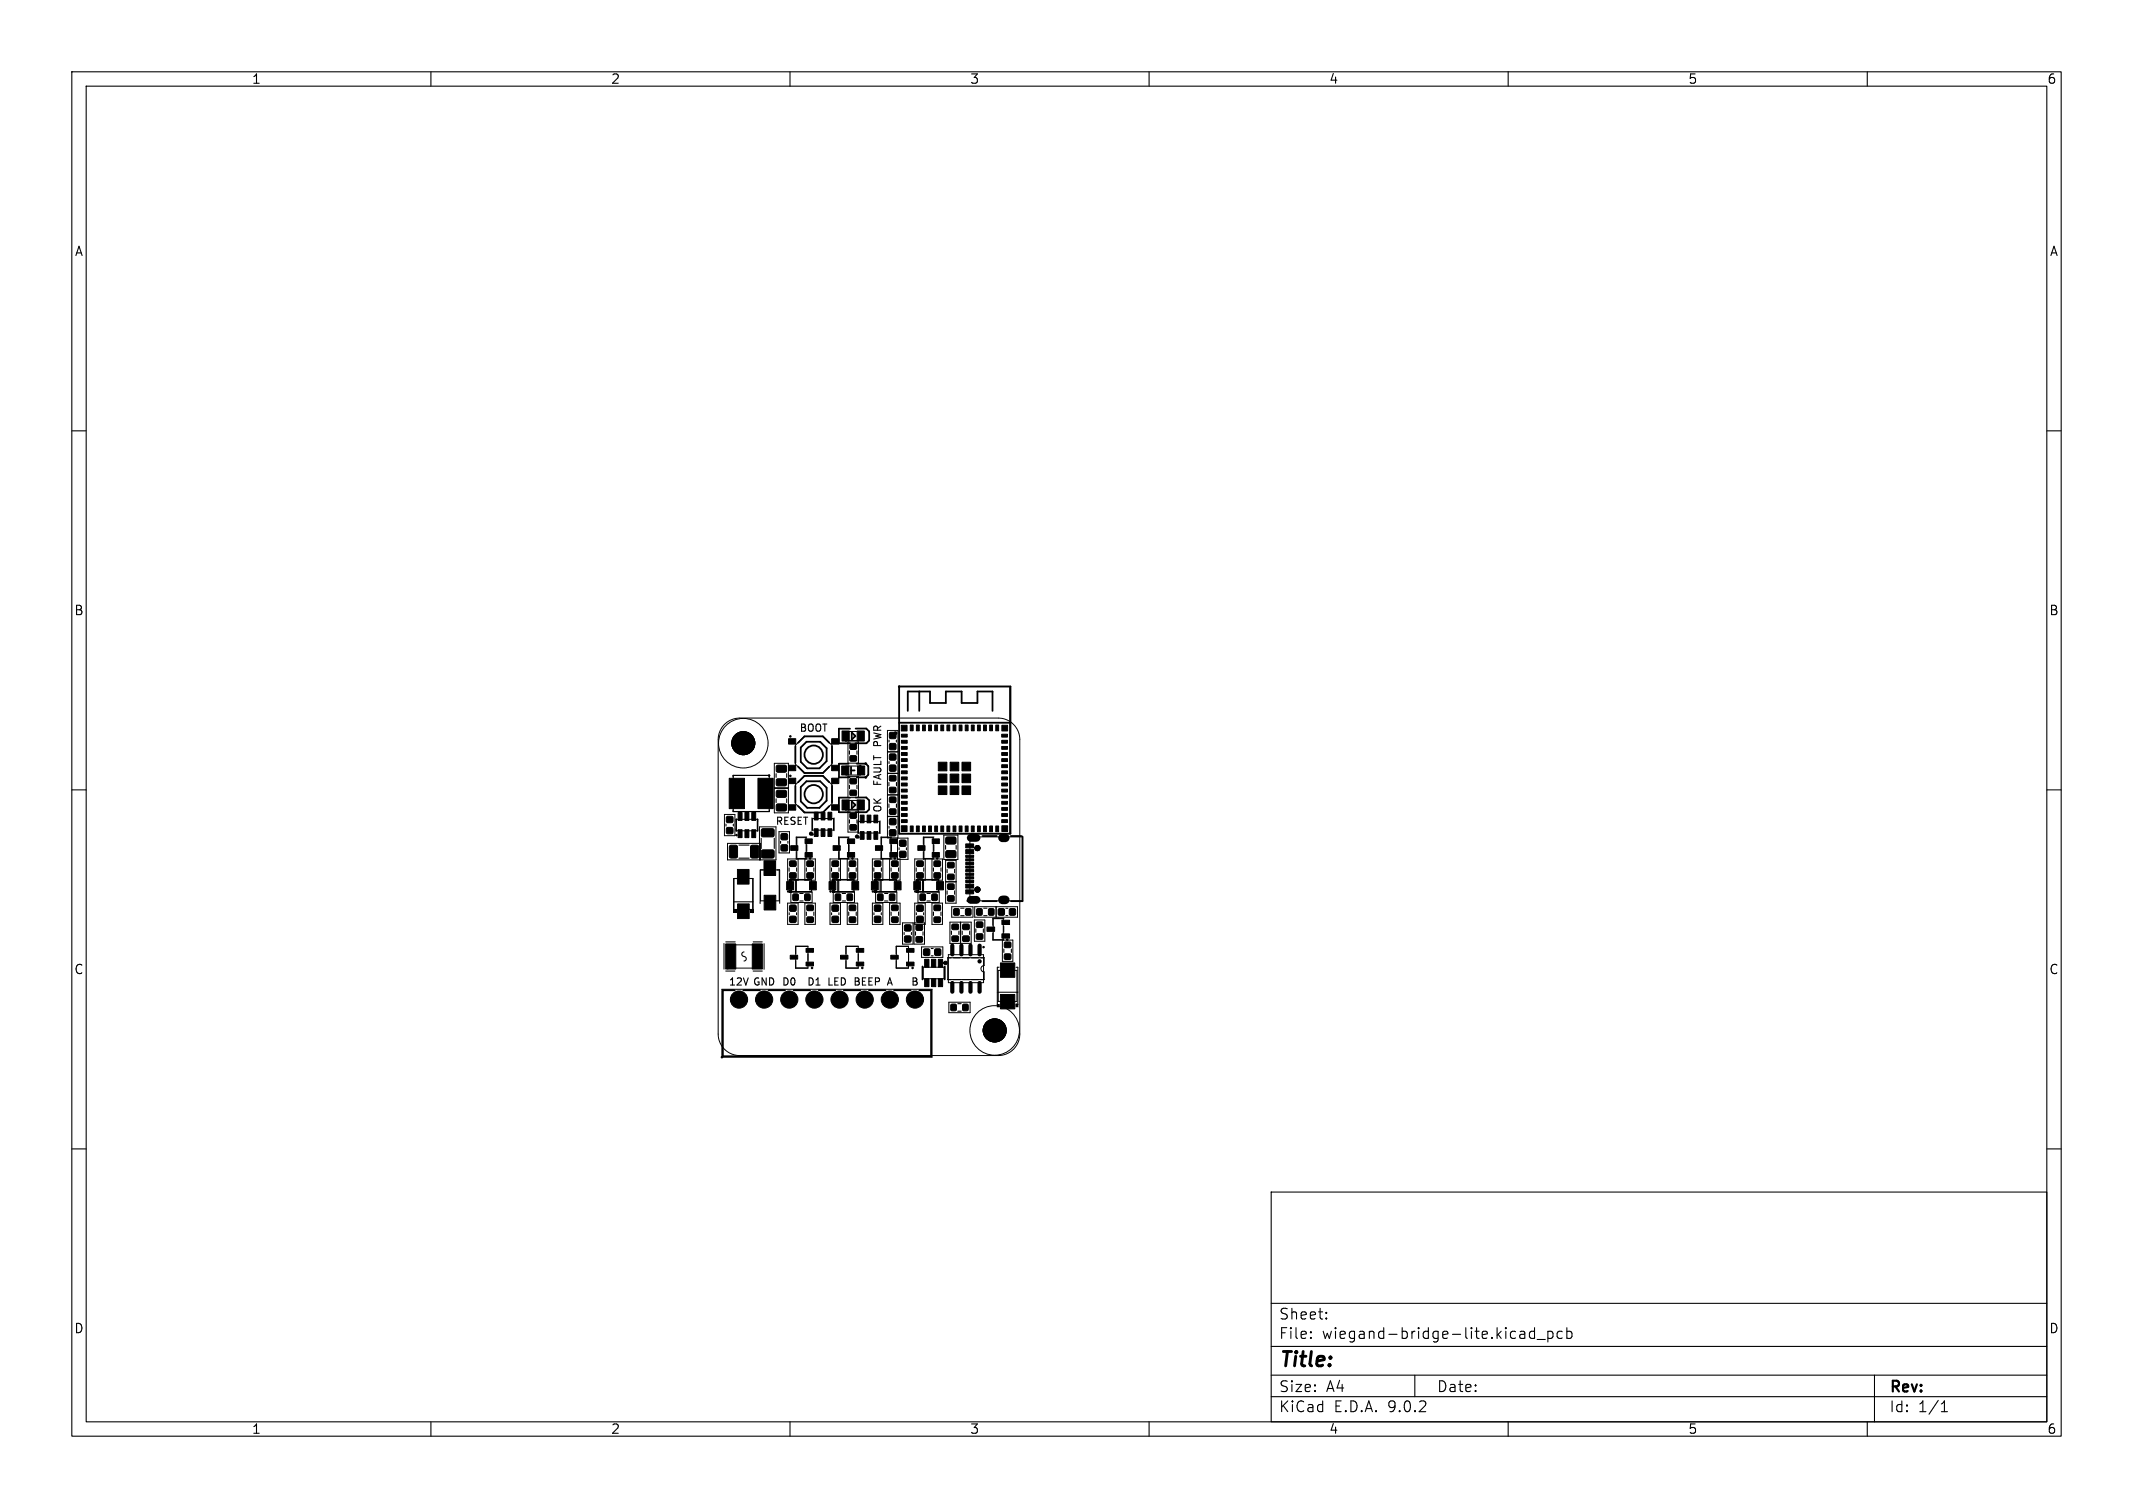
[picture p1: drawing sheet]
<svg xmlns="http://www.w3.org/2000/svg" width="297mm" height="210mm" viewBox="0 0 297 210" stroke-linecap="round" stroke-linejoin="round" font-family="sans-serif">
<defs><g id="words">
<text font-size="2.8" x="178" y="190.9">Title:</text>
<g font-size="2.1">
<text x="178" y="184">Sheet:</text>
<text x="178" y="186.7">File:</text>
<text x="184.1" y="186.7">wiegand-bridge-lite.kicad_pcb</text>
<text x="178" y="196.9">KiCad</text>
<text x="178" y="194.1">Size:</text>
<text x="184.7" y="194.1">A4</text>
<text x="185.7" y="196.9">E.D.A.</text>
<text x="193.3" y="196.9">9.0.2</text>
<text x="200" y="194.1">Date:</text>
<text x="263" y="194.3">Rev:</text>
<text x="263" y="196.9">Id:</text>
<text x="267.1" y="196.9">1/1</text>
</g>
<g font-size="1.8">
<text x="35" y="11.9">1</text>
<text x="85" y="11.9">2</text>
<text x="135" y="11.9">3</text>
<text x="185" y="11.9">4</text>
<text x="235" y="11.9">5</text>
<text x="285" y="11.9">6</text>
<text x="10.3" y="35.9">A</text>
<text x="285.4" y="35.9">A</text>
<text x="10.3" y="85.9">B</text>
<text x="285.3" y="85.9">B</text>
<text x="10.3" y="135.9">C</text>
<text x="285.3" y="135.9">C</text>
<text x="10.3" y="185.9">D</text>
<text x="285.3" y="185.9">D</text>
<text x="35" y="199.9">1</text>
<text x="85" y="199.9">2</text>
<text x="135" y="199.9">3</text>
<text x="185" y="199.9">4</text>
<text x="235" y="199.9">5</text>
<text x="285" y="199.9">6</text>
</g>
<g font-size="1.4">
<text x="111.2" y="102.1">BOOT</text>
<text x="122.9" y="104.2" transform="rotate(-90 122.9 104.2)">PWR</text>
<text x="122.9" y="113.2" transform="rotate(-90 122.9 113.2)">OK</text>
<text x="122.9" y="109.6" transform="rotate(-90 122.9 109.6)">FAULT</text>
<text x="107.9" y="115.1">RESET</text>
<text x="101.4" y="137.5">12V GND D0</text>
<text x="112.3" y="137.5">D1</text>
<text x="115.1" y="137.5">LED BEEP A</text>
<text x="126.8" y="137.5">B</text>
</g>
</g></defs>
<g fill="none" stroke="#000" stroke-width=".15">
<path d="M10 10h277v190h-277zM12 12h273v186h-273zM60 10v2M110 10v2M160 10v2M210 10v2M260 10v2M10 60h2M285 60h2M10 110h2M101.1 114.8v.2M102.1 108.2v-.2h5v.2"/>
<path d="M102.1 112.8v.2h5v-.2M102.1 114.8v.2M102.9 117.7h1.4M102.9 119.5h1.4M106 116.7v1.5M107.8 116.7v1.5M108.1 107.7v.6M108.1 111.2v.6M108.7 117.2v.2M109.5 107.7v.6M109.5 111.2v.6M109.7 117.2v.2"/>
<path d="M110.9 118.6v1h1.4M112.3 116.6h-1.4v1M112.3 117.6v1M113.1 113.9v1.8M116.1 113.9v1.8M116.8 118.6v1h1.4M118.2 116.6h-1.4v1M118.2 117.6v1M118.3 104.6v.4M118.3 109.4v.4M118.3 114.2v.4M119.3 104.6v.4"/>
<path d="M119.3 109.4v.4M119.3 114.2v.4M119.5 114.3v1.8M122.5 114.3v1.8M122.7 118.6v1h1.4M123.8 109v.4M123.8 112v.4M123.8 103.1v.2M123.8 106.1v.2M123.8 115.1v.2M124.1 116.6h-1.4v1M124.1 117.6v1"/>
<path d="M124.8 103.1v.2M124.8 106.1v.2M124.8 115.1v.2M124.8 109v.4M124.8 112v.4M125.2 118.1v.2M126.2 118.1v.2M128.6 118.6v1h1.4M130 116.6h-1.4v1M130 117.6v1M131.7 117.7v.6M133.1 117.7v.6"/>
<path d="M285 110h2M100.8 131.4v3.6M101.1 131.2h1.3M101.1 135.2h1.2M102.1 125.6h2.8M102.1 122.3v4.7M102.2 122.3h.4M103.6 132.6l-.2 .1-.1 .2 .1 .2 .2 .1M103.6 133.2l.2 .1 .1 .2-.1 .2-.2 .1M104.5 122.3h.4v4.7M104.9 131.2h1.2M104.9 135.2h1.2"/>
<path d="M105.8 121.1v4.7M105.9 121.1h.4M106.4 131.4v3.6M108.2 121.1h.4v4.7M109.9 120.9v.4M109.9 127.1v.3M110.2 122.5h2.8v.2M110.8 122.5v1.7M110.8 133.8v1h1.7M110.9 122.5v1.7M110.9 127.1v.3M110.9 120.9v.4"/>
<path d="M111.4 124.4h.4M111.4 125.5h.4M112.3 120.9v.4M112.3 127v.5M112.5 131.8h-1.7v1M112.5 132.8v1M113 124.1v.1h-2.8M113.3 120.9v.4M113.3 127v.5M115.8 120.9v.4M115.8 127.1v.3M116.1 122.5h2.8v.2"/>
<path d="M116.6 122.5v1.7M116.8 122.5v1.7M116.8 127.1v.3M116.8 120.9v.4M117.3 124.4h.4M117.3 125.5h.4M117.8 133.8v1h1.7M118.2 120.9v.4M118.2 127v.5M118.9 124.1v.1h-2.8M119.2 120.9v.4M119.2 127v.5"/>
<path d="M119.5 131.8h-1.7v1M119.5 132.8v1M121.7 120.9v.4M121.7 127.1v.3M122 122.5h2.8v.2M122.5 122.5v1.7M122.7 122.5v1.7M122.7 127.1v.3M122.7 120.9v.4M123.2 124.4h.4M123.2 125.5h.4M124.1 120.9v.4"/>
<path d="M124.1 127v.5M124.8 133.8v1h1.7M124.8 124.1v.1h-2.8M125.1 120.9v.4M125.1 127v.5M125.9 129.9v.2M126.5 131.8h-1.7v1M126.5 132.8v1M126.9 129.9v.2M127.5 129.8v.4M127.6 120.9v.4M127.6 127.1v.3"/>
<path d="M127.9 122.5h2.8v.2M128.5 122.5v1.7M128.5 129.8v.4M128.6 122.5v1.7M128.6 127.1v.3M128.6 120.9v.4M129.1 124.4h.4M129.1 125.5h.4M129.7 132.1h.2M129.7 133.1h.2M130 120.9v.4M130 127v.5"/>
<path d="M130.7 124.1v.1h-2.8M131 120.9v.4M131 127v.5M131.9 121.1v.4M131.9 124.1v.4M132.5 129.7v.4M132.9 121.1v.4M132.9 124.1v.4M133.4 139.8h.4M133.5 129.7v.4M133.8 126.5h.4M133.8 127.5h.4"/>
<path d="M134 129.7v.4M135 129.7v.4M135.9 129.4v.4M136.9 129.4v.4M137 126.5h.4M137 127.5h.4M137 134.5v-1.1h-5v3h5v-1l-.3-.2-.1-.3 .1-.3 .3-.1M138.2 129.9v1h1.6M138.9 138.2h2.8M139.1 134.7h-.2v5.2M139.8 127.9h-1.6v1M139.8 129v.8"/>
<path d="M139.8 132.2v.4M140.1 127.5h.2M140.1 126.5h.2M140.8 132.2v.4M141.5 134.7h.2v5.2M133.4 140.8h.4M10 160h2M177 166h108v32h-108zM285 160h2M60 198v2M110 198v2M160 198v2"/>
<path d="M177 194.5h108M177 191.5h108M177 187.5h108M177 181.5h108M182.5 186.3h.1l-.1 .1M182.5 186.3v.1M182.5 185.5v.1M182.5 185.5h.1l-.1 .1M184.7 183.6v.1M184.7 183.6h-.1l.1 .1M184.7 182.8v.1M184.7 182.8h-.1l.1 .1"/>
<path d="M197 191.5v3M210 198v2M213.7 184.9v1.5M213.7 185.5l-.5-.1-.2 .3v.4l.1 .2 .1 .1 .5-.1M214 186.5h1.2M215.5 185.5l.5-.1 .2 .3v.4l-.1 .2-.1 .1-.5-.1M215.5 185.4v1.5M217.5 185.5l-.4-.1-.3 .3v.4l.2 .2 .1 .1 .4-.1M218.2 185.5l.4-.1 .3 .3v.4l-.2 .2-.1 .1-.4-.1M218.2 184.9v1.5M260 198v2M261 191.5v6.5"/>
<path d="M270.3 196.6h.9M270.3 195.5l.4-.4v1.5"/>
</g>
<g fill="#000" stroke="#000" stroke-width=".14">
<path d="M101.2 115.3h.8v.8h-.8zM101.2 113.7h.8v.8h-.8zM101.5 108.4h2.2v4.2h-2.2zM101.6 117.8l.8-.1 .3 .2v1.4l-.2 .2h-.7l-.2-.2zM102.8 115.6h.5v1.1h-.5zM102.8 113.2h.5v1.1h-.5zM103.7 115.6h.6v1.1h-.6zM103.7 113.2h.6v1.1h-.6zM104.6 117.8l.8-.1 .2 .2v1.4l-.1 .2h-.8l-.2-.2zM104.7 115.6h.5v1.1h-.5zM104.7 113.2h.5v1.1h-.5zM105.5 108.4h2.2v4.2h-2.2z"/>
<path d="M106.1 118.4h1.5l.2 .2v.7l-.3 .2h-1.3l-.2-.2zM106.1 115.5l1.5-.1 .2 .3v.7l-.3 .2-1.3-.1-.2-.2zM106.4 119.9h1.6v2h-1.6zM108.1 108.5h1.3l.1 .2v.6l-.2 .2-1.1-.1-.1-.2zM108.1 106.6h1.3l.1 .2v.6l-.2 .2-1.1-.1-.1-.2zM108.1 112h1.3l.1 .2v.6l-.2 .2-1.1-.1-.1-.2zM108.1 110.1h1.3l.1 .2v.6l-.2 .2-1.1-.1-.1-.2zM108.8 117.7h.8v.8h-.8zM108.8 116.1h.8v.8h-.8zM109.8 102.9h1v.7h-1zM109.8 106.6h1v.7h-1zM109.8 108.4h1v.7h-1z"/>
<path d="M109.8 112.1h1v.7h-1zM110.1 117.8h1v.6h-1zM112.1 118.7h1v.7h-1zM112.1 116.8h1v.7h-1zM113.4 115.4h.5v1.1h-.5zM113.4 113.1h.5v1.1h-.5zM114.3 115.4h.6v1.1h-.6zM114.3 113.1h.6v1.1h-.6zM115.3 115.4h.5v1.1h-.5zM115.3 113.1h.5v1.1h-.5zM115.8 102.9h1v.7h-1zM115.8 106.6h1v.7h-1z"/>
<path d="M115.8 108.4h1v.7h-1zM115.8 112.1h1v.7h-1zM116 117.8h1v.6h-1zM117.2 106.7h1v1.2h-1zM117.2 111.4h1v1.4h-1zM117.2 101.8h1v1.4h-1zM118 118.7h1v.7h-1zM118 116.8h1v.7h-1zM118.4 110.1h.8v.7h-.8zM118.4 108.4h.8v.7h-.8zM118.4 114.9h.8v.7h-.8zM118.4 113.2h.8v.7h-.8z"/>
<path d="M118.4 105.3h.8v.7h-.8zM118.4 103.6h.8v.7h-.8zM119.3 111.4h1.1v1.4h-1.1zM119.3 101.8h1.1v1.4h-1.1zM119.4 106.7h1v1.2h-1zM119.8 115.8h.5v1.1h-.5zM119.8 113.5h.5v1.1h-.5zM120.7 115.8h.6v1.1h-.6zM120.7 113.5h.6v1.1h-.6zM121.7 115.8h.5v1.1h-.5zM121.7 113.5h.5v1.1h-.5zM121.9 117.8h1v.6h-1z"/>
<path d="M123.9 118.7h1v.7h-1zM123.9 116.8h1v.7h-1zM123.9 112.7h.8v.7h-.8zM123.9 111h.8v.7h-.8zM123.9 109.7h.8v.7h-.8zM123.9 108h.8v.7h-.8zM123.9 103.6h.8v.8h-.8zM123.9 102h.8v.8h-.8zM123.9 115.6h.8v.8h-.8zM123.9 114h.8v.8h-.8zM123.9 106.6h.8v.8h-.8zM123.9 105h.8v.8h-.8z"/>
<path d="M125.3 118.6h.8v.8h-.8zM125.3 117h.8v.8h-.8zM125.5 101h.8v.8h-.8zM125.5 115h.8v.8h-.8zM125.5 102.3h.8v.4h-.8zM125.5 103.1h.8v.4h-.8zM125.5 104h.8v.4h-.8zM125.5 104.8h.8v.4h-.8zM125.5 105.7h.8v.4h-.8zM125.5 106.5h.8v.4h-.8zM125.5 107.4h.8v.4h-.8zM125.5 108.2h.8v.4h-.8z"/>
<path d="M125.5 109.1h.8v.4h-.8zM125.5 109.9h.8v.4h-.8zM125.5 110.8h.8v.4h-.8zM125.5 111.6h.8v.4h-.8zM125.5 112.5h.8v.4h-.8zM125.5 113.3h.8v.4h-.8zM125.5 114.2h.8v.4h-.8zM126.7 101h.4v.8h-.4zM126.7 115h.4v.8h-.4zM127.6 101h.4v.8h-.4zM127.8 117.8h1v.6h-1zM127.6 115h.4v.8h-.4z"/>
<path d="M128.5 101h.4v.8h-.4zM128.5 115h.4v.8h-.4zM129.3 101h.4v.8h-.4zM129.3 115h.4v.8h-.4zM129.8 118.7h1v.7h-1zM129.8 116.8h1v.7h-1zM130.1 101h.4v.8h-.4zM130.1 115h.4v.8h-.4zM131 101h.4v.8h-.4zM131 115h.4v.8h-.4zM131.8 101h.4v.8h-.4zM130.6 106.2h1.2v1.2h-1.2z"/>
<path d="M130.6 107.8h1.2v1.2h-1.2zM130.6 109.5h1.2v1.2h-1.2zM131.7 118.5h1.3l.1 .2v.6l-.2 .2-1.1-.1-.1-.2zM131.7 116.6h1.3l.1 .2v.6l-.2 .2-1.1-.1-.1-.2zM131.8 115h.4v.8h-.4zM132.7 101h.4v.8h-.4zM132.7 115h.4v.8h-.4zM132.3 106.2h1.2v1.2h-1.2zM132.3 107.8h1.2v1.2h-1.2zM132.3 109.5h1.2v1.2h-1.2zM133.5 101h.4v.8h-.4zM133.5 115h.4v.8h-.4z"/>
<path d="M134.4 101h.4v.8h-.4zM134.4 115h.4v.8h-.4zM133.9 106.2h1.2v1.2h-1.2zM133.9 107.8h1.2v1.2h-1.2zM133.9 109.5h1.2v1.2h-1.2zM135.2 101h.4v.8h-.4zM134.5 119.6h1.1v.3h-1.1zM134.5 117.5h1.1v.6h-1.1zM134.5 118.3h1.1v.6h-1.1zM134.5 119.1h1.1v.3h-1.1zM135.2 115h.4v.8h-.4zM136.1 101h.4v.8h-.4z"/>
<path d="M136.1 115h.4v.8h-.4zM137 101h.4v.8h-.4zM137 115h.4v.8h-.4zM137.8 101h.4v.8h-.4zM137.8 115h.4v.8h-.4zM138.6 101h.4v.8h-.4zM138.6 115h.4v.8h-.4zM139.5 114.2h.8v.4h-.8zM139.5 113.3h.8v.4h-.8zM139.5 112.5h.8v.4h-.8zM139.5 111.6h.8v.4h-.8zM139.5 110.8h.8v.4h-.8z"/>
<path d="M139.5 109.9h.8v.4h-.8zM139.5 109.1h.8v.4h-.8zM139.5 108.2h.8v.4h-.8zM139.5 107.4h.8v.4h-.8zM139.5 106.5h.8v.4h-.8zM139.5 105.7h.8v.4h-.8zM139.5 104.8h.8v.4h-.8zM139.5 104h.8v.4h-.8zM139.5 103.1h.8v.4h-.8zM139.5 102.3h.8v.4h-.8zM139.5 101h.8v.8h-.8zM139.5 115h.8v.8h-.8z"/>
<path d="M101 131.5h1.5v3.4h-1.5zM102.7 121.1h1.6v2h-1.6zM102.7 125.9h1.6v2h-1.6zM104.7 131.5h1.5v3.4h-1.5zM106.4 124.7h1.6v2h-1.6zM109.5 122.8h1v1.1h-1zM110 133h1.1v.6h-1.1zM110 121.6h.8v.7h-.8zM110 119.9h.8v.7h-.8zM110 127.6h.8v.8h-.8zM110 126.1h.8v.8h-.8zM110.4 124.5h.7v.9h-.7z"/>
<path d="M112.1 124.5h.7v.9h-.7zM112.2 134h1.1v.5h-1.1zM112.2 132.1h1.1v.5h-1.1zM112.4 127.7h.8v.7h-.8zM112.4 126.1h.8v.7h-.8zM112.4 121.6h.8v.7h-.8zM112.4 119.9h.8v.7h-.8zM112.7 122.8h1v1.1h-1zM115.4 122.8h1v1.1h-1zM115.9 121.6h.8v.7h-.8zM115.9 119.9h.8v.7h-.8zM115.9 127.6h.8v.8h-.8z"/>
<path d="M115.9 126.1h.8v.8h-.8zM116.3 124.5h.7v.9h-.7zM117 133h1.1v.6h-1.1zM118 124.5h.7v.9h-.7zM118.3 121.6h.8v.7h-.8zM118.3 119.9h.8v.7h-.8zM118.3 127.7h.8v.7h-.8zM118.3 126.1h.8v.7h-.8zM118.6 122.8h1v1.1h-1zM119.2 134h1.1v.5h-1.1zM119.2 132.1h1.1v.5h-1.1zM121.3 122.8h1v1.1h-1z"/>
<path d="M121.8 121.6h.8v.7h-.8zM121.8 119.9h.8v.7h-.8zM121.8 127.6h.8v.8h-.8zM121.8 126.1h.8v.8h-.8zM122.2 124.5h.7v.9h-.7zM123.9 124.5h.7v.9h-.7zM124 133h1.1v.6h-1.1zM124.2 121.6h.8v.7h-.8zM124.2 119.9h.8v.7h-.8zM124.2 127.7h.8v.7h-.8zM124.2 126.1h.8v.7h-.8zM124.5 122.8h1v1.1h-1z"/>
<path d="M126 130.4h.8v.8h-.8zM126 128.8h.8v.8h-.8zM126.2 134h1.1v.5h-1.1zM126.2 132.1h1.1v.5h-1.1zM127.2 122.8h1v1.1h-1zM127.6 130.5h.8v.7h-.8zM127.6 128.8h.8v.7h-.8zM127.7 121.6h.8v.7h-.8zM127.7 119.9h.8v.7h-.8zM127.7 127.6h.8v.8h-.8zM127.7 126.1h.8v.8h-.8zM128.1 124.5h.7v.9h-.7z"/>
<path d="M128.6 132.2h.8v.8h-.8zM128.7 133.6h.6v1.1h-.6zM128.7 136.3h.6v1.1h-.6zM129.8 124.5h.7v.9h-.7zM130.2 132.2h.8v.8h-.8zM130.1 127.7h.8v.7h-.8zM130.1 126.1h.8v.7h-.8zM130.1 121.6h.8v.7h-.8zM130.1 119.9h.8v.7h-.8zM129.7 133.6h.6v1.1h-.6zM129.7 136.3h.6v1.1h-.6zM130.4 122.8h1v1.1h-1z"/>
<path d="M130.6 133.6h.6v1.1h-.6zM130.6 136.3h.6v1.1h-.6zM132 121.8h.8v.7h-.8zM132 120.1h.8v.7h-.8zM132 124.8h.8v.7h-.8zM132 123.1h.8v.7h-.8zM132.6 130.4h.8v.7h-.8zM132.6 128.7h.8v.7h-.8zM132.8 126.6h.7v.8h-.7zM134.1 130.4h.8v.7h-.8zM134.1 128.7h.8v.7h-.8zM134.5 126.6h.7v.8h-.7z"/>
<path d="M134.5 123.9h1.1v.6h-1.1zM134.5 123.1h1.1v.6h-1.1zM134.5 122.1h1.1v.3h-1.1zM134.5 121.1h1.1v.3h-1.1zM134.5 120.6h1.1v.3h-1.1zM134.5 120.1h1.1v.3h-1.1zM134.5 121.6h1.1v.3h-1.1zM134.5 122.6h1.1v.3h-1.1zM136 126.6h.7v.8h-.7zM136 130.1h.8v.7h-.8zM136 128.4h.8v.7h-.8zM137.4 129.1h1.1v.6h-1.1z"/>
<path d="M137.7 126.6h.7v.8h-.7zM139 126.6h.8v.8h-.8zM139.3 138.5h2v2h-2zM139.3 134.1h2v2h-2zM139.5 130.1h1.1v.6h-1.1zM139.5 128.2h1.1v.6h-1.1zM139.9 132.9h.8v.7h-.8zM139.9 131.2h.8v.7h-.8zM140.6 126.6h.8v.8h-.8zM132.4 139.9h.7v.8h-.7zM134.1 139.9h.7v.8h-.7z"/>
<circle cx="125.2" cy="95.6" r=".11"/>
<circle cx="102.5" cy="116.3" r=".1"/>
<circle cx="103.5" cy="103.5" r="1.6"/>
<circle cx="107.1" cy="108" r=".11"/>
<circle cx="110" cy="102.6" r=".11"/>
<circle cx="110" cy="108" r=".11"/>
<circle cx="112.8" cy="119.6" r=".1"/>
<circle cx="113.1" cy="116.2" r=".1"/>
<circle cx="117.8" cy="112.7" r=".1"/>
<circle cx="117.8" cy="103.1" r=".11"/>
<circle cx="118.7" cy="119.6" r=".11"/>
<circle cx="119.5" cy="116.6" r=".1"/>
<circle cx="119.8" cy="106.7" r=".1"/>
<circle cx="120.5" cy="106.4" r=".12"/>
<circle cx="120.5" cy="108.2" r=".12"/>
<circle cx="124.6" cy="119.6" r=".1"/>
<circle cx="130.5" cy="119.6" r=".11"/>
<circle cx="136.1" cy="118.1" r=".35"/>
<circle cx="101.3" cy="134.8" r=".11"/>
<circle cx="102.9" cy="139.2" r=".8"/>
<circle cx="102.9" cy="139.2" r="1.2"/>
<circle cx="104.8" cy="127" r=".1"/>
<circle cx="106.4" cy="139.2" r=".8"/>
<circle cx="106.4" cy="139.2" r="1.2"/>
<circle cx="109.7" cy="124.2" r=".11"/>
<circle cx="109.9" cy="139.2" r=".8"/>
<circle cx="109.9" cy="139.2" r="1.2"/>
<circle cx="113.1" cy="134.8" r=".11"/>
<circle cx="113.4" cy="139.2" r=".8"/>
<circle cx="113.4" cy="139.2" r="1.2"/>
<circle cx="115.7" cy="124.1" r=".1"/>
<circle cx="116.9" cy="139.2" r=".8"/>
<circle cx="116.9" cy="139.2" r="1.2"/>
<circle cx="120.1" cy="134.8" r=".11"/>
<circle cx="120.4" cy="139.2" r=".8"/>
<circle cx="120.4" cy="139.2" r="1.2"/>
<circle cx="121.6" cy="124.1" r=".11"/>
<circle cx="123.9" cy="139.2" r=".8"/>
<circle cx="123.9" cy="139.2" r="1.2"/>
<circle cx="127.1" cy="134.8" r=".11"/>
<circle cx="127.4" cy="139.2" r=".8"/>
<circle cx="127.4" cy="139.2" r="1.2"/>
<circle cx="127.4" cy="124.2" r=".11"/>
<circle cx="131.4" cy="134.1" r=".11"/>
<circle cx="131.7" cy="134.1" r=".24"/>
<circle cx="134.7" cy="125.4" r=".11"/>
<circle cx="136.1" cy="123.9" r=".35"/>
<circle cx="137" cy="131.9" r=".1"/>
<circle cx="140.3" cy="130.9" r=".11"/>
<circle cx="141.6" cy="139.9" r=".11"/>
<circle cx="100.5" cy="147.2" r=".1"/>
<circle cx="138.5" cy="143.5" r="1.6"/>
</g>
<path d="M135.2 116.7h.8M135.2 125.3h.8" fill="none" stroke="#000" stroke-width="1.1"/>
<path d="M139.6 116.7h.4M139.6 125.3h.4" fill="none" stroke="#000" stroke-width="1.2"/>
<path d="M132.6 131.7v1.2M132.6 136.9v1.2M133.9 131.7v1.2M133.9 136.9v1.2M135.1 131.7v1.2M135.1 136.9v1.2M136.4 131.7v1.2M136.4 136.9v1.2" fill="none" stroke="#000" stroke-width=".59"/>
<g fill="none" stroke="#000" stroke-width=".3">
<circle cx="112.9" cy="116.1" r=".15"/>
<circle cx="119.3" cy="116.5" r=".15"/>
<circle cx="136.4" cy="133.9" r=".15"/>
</g>
<path d="M102.6 114.1h-.1v1.6h.1M105.4 114.1h.1v1.6h-.1" fill="none" stroke="#000" stroke-width=".2"/>
<g fill="none" stroke="#000" stroke-width=".25">
<path d="M125.2 95.6h15.5v20.5h-15.5zM126.4 99v-2.7h3.1v1.6h2.2v-1.6h2.2v1.6h2.2v-1.6h2.1v2.7M128 96.3v2.7M110.8 103.9v2.4M110.8 109.4v2.4M111.1 106.8l.9 .9h2.6l.9-.9M111.1 103.4l.9-.8h2.6l.9 .8M111.1 112.3l.9 .9h2.6l.9-.9M111.1 108.9l.9-.8h2.6l.9 .8M111.5 104.1l.8-.8h1.9l.9 .9v1.8l-1 1h-1.7l-.9-.9zM112.3 108.8h1.9l.9 .9v1.8l-1 1h-1.7l-.9-.9v-2zM115.8 103.9v2.4"/>
<path d="M115.8 109.4v2.4M118.2 106.4h-1.4v1.9h1.5M118.4 101.5h-1.6v2h1.6M118.4 111.1h-1.6v2h1.6M118.5 107.3h.5M118.5 106.8v1M118.6 102l.5 .5-.5 .5zM118.6 111.6l.5 .5-.5 .5zM119.1 111.1h1.5l.4 .4v1.2l-.4 .4h-1.5M119.1 101.5h1.5l.4 .4v1.2l-.4 .4h-1.5M119.3 106.4h1.2l.4 .3v1.2l-.4 .4h-1.2M125.2 100.7h15.5"/>
<path d="M136.8 116.4h2M140.7 116.4h1.5M142.4 116.5v9h-1.6M102.3 137.9h-1.7v9.2h29.1v-9.2h-1.7M103.5 137.9h2.3M107 137.9h2.3M110.5 137.9h2.3M114 137.9h2.3M117.5 137.9h2.3M121 137.9h2.3M124.5 137.9h2.3M128.5 134.6v1.8"/>
<path d="M131.6 134.6v1.8M136.8 125.5h2"/>
<circle cx="113.3" cy="110.6" r="1.28"/>
<circle cx="113.3" cy="105.1" r="1.28"/>
<circle cx="124.7" cy="102.1" r=".14"/>
</g>
<path d="M102.1 126.7h.4v.4h-.4zM104.5 126.6h.4v.5h-.4zM110 122.4h.3v.3h-.3zM110 124h.3v.3h-.3zM115.9 122.4h.3v.3h-.3zM115.9 124h.3v.3h-.3zM121.8 122.4h.3v.3h-.3zM121.8 124h.3v.3h-.3zM127.7 122.4h.3v.3h-.3zM127.7 124h.3v.3h-.3zM138.8 139.8h.4v.5h-.4zM141.4 139.8h.4v.5h-.4z" fill="#000"/>
<path d="M135.2 116.7h.7M139.6 116.7h.4M135.2 125.3h.7M139.6 125.3h.4" fill="none" stroke="#000" stroke-width=".6"/>
<g fill="none" stroke="#000" stroke-width=".14">
<path d="M125.2 95.6h15.4v20.5h-15.4zM100.9 113.4h1.4v3h-1.4zM100.9 100.9a3 3 0 0 1 2.1-.9h36a3 3 0 0 1 3 3v41a3 3 0 0 1-3 3h-36a3 3 0 0 1-3-3v-41a3 3 0 0 1 .9-2.1zM102.1 108h5v5h-5zM102.5 114.1h2.9v1.6h-2.9zM105.8 119.8v-4.6h2.3v4.6h-6.8v-2.3h4.6v2.3M107.8 106.3h2v3.4h-2zM107.8 109.8h2v3.4h-2zM108.5 115.8h1.4v3h-1.4zM110.8 103.8l1.2-1.2h2.6l1.2 1.2v2.6l-1.2 1.3h-2.6l-1.2-1.3zM110.9 116.7h1.3v2.9h-1.3zM112 108.1h2.6l1.2 1.2v2.6l-1.2 1.3h-2.6l-1.2-1.3v-2.6z"/>
<path d="M113.1 114h3v1.6h-3zM116.8 116.7h1.3v2.9h-1.3zM117.8 111.5h2v1.2h-2zM117.8 101.9h2v1.2h-2zM117.8 106.7h2v1.2h-2zM118.1 103.3h1.4v3h-1.4zM118.1 108.1h1.4v3h-1.4zM119.5 114.4h3v1.6h-3v-3.1h-1.4v3h1.4M122.8 116.7h1.2v2.9h-1.2zM123.6 110.7h1.4v3h-1.4zM123.6 101.7h1.4v3h-1.4zM123.6 104.7h1.4v3h-1.4z"/>
<path d="M123.6 107.7h1.4v3h-1.4zM123.6 113.7h1.4v3h-1.4zM125 116.7h1.4v3h-1.4zM128.6 116.7h1.3v2.9h-1.3zM131.4 116.3h2v3.4h-2zM131.7 119.8h1.4v3h-1.4zM135.1 116.6h7.3v8.9h-7.3zM100.5 137.8h29.3v9.4h-29.3zM101.3 131.6h4.6v3.2h-4.6zM102.2 122.4h2.6v4.3h-2.6zM105.9 121.2h2.6v4.3h-2.6zM109.7 125.8h1.4v2.9h-1.4z"/>
<path d="M110.1 124.2h3v1.5h-3zM110.2 122.6v1.6h2.8v-1.6M110.8 131.8h1.7v3h-1.7zM111.1 122.6v-3h-1.4v3h3.8v-3h-1.4v3M112.1 125.8h1.4v2.9h-1.4zM115.6 125.8h1.4v2.9h-1.4zM116 124.2h3v1.5h-3zM116.1 122.6v1.6h2.8v-1.6M117 122.6v-3h-1.4v3h3.8v-3h-1.4v3M117.8 131.8h1.7v3h-1.7zM118 125.8h1.4v2.9h-1.4zM121.5 125.8h1.4v2.9h-1.4z"/>
<path d="M121.9 124.2h3v1.5h-3zM122 122.6v1.6h2.8v-1.6M122.9 122.6v-3h-1.4v3h3.8v-3h-1.4v3M123.9 125.8h1.4v2.9h-1.4zM124.8 131.8h1.7v3h-1.7zM125.7 128.5h1.4v3h-1.4zM127.3 128.5h1.4v3h-1.4zM127.4 125.8h1.4v2.9h-1.4zM127.8 124.2h3v1.5h-3zM127.9 122.6v1.6h2.8v-1.6M128.3 131.9h3v1.4h-3zM128.5 134.7h2.9v1.6h-2.9z"/>
<path d="M128.8 122.6v-3h-1.4v3h3.8v-3h-1.4v3M129.8 125.8h1.4v2.9h-1.4zM131.7 122.8h1.4v3h-1.4zM132 133h5v3.9h-5zM132.1 139.6h3v1.4h-3zM132.3 128.4h1.4v3h-1.4zM132.5 126.3h3v1.4h-3zM133.8 128.4h1.4v3h-1.4zM135.7 128.1h1.4v3h-1.4zM135.7 126.3h3v1.4h-3zM138.3 127.9h1.4v3h-1.4zM138.7 126.3h3v1.4h-3z"/>
<path d="M139 135.1h2.6v4.4h-2.6zM139.6 130.9h1.4v3h-1.4z"/>
<circle cx="103.5" cy="103.5" r="3.4"/>
<circle cx="138.5" cy="143.5" r="3.4"/>
</g>
<use href="#words"/>
</svg>
